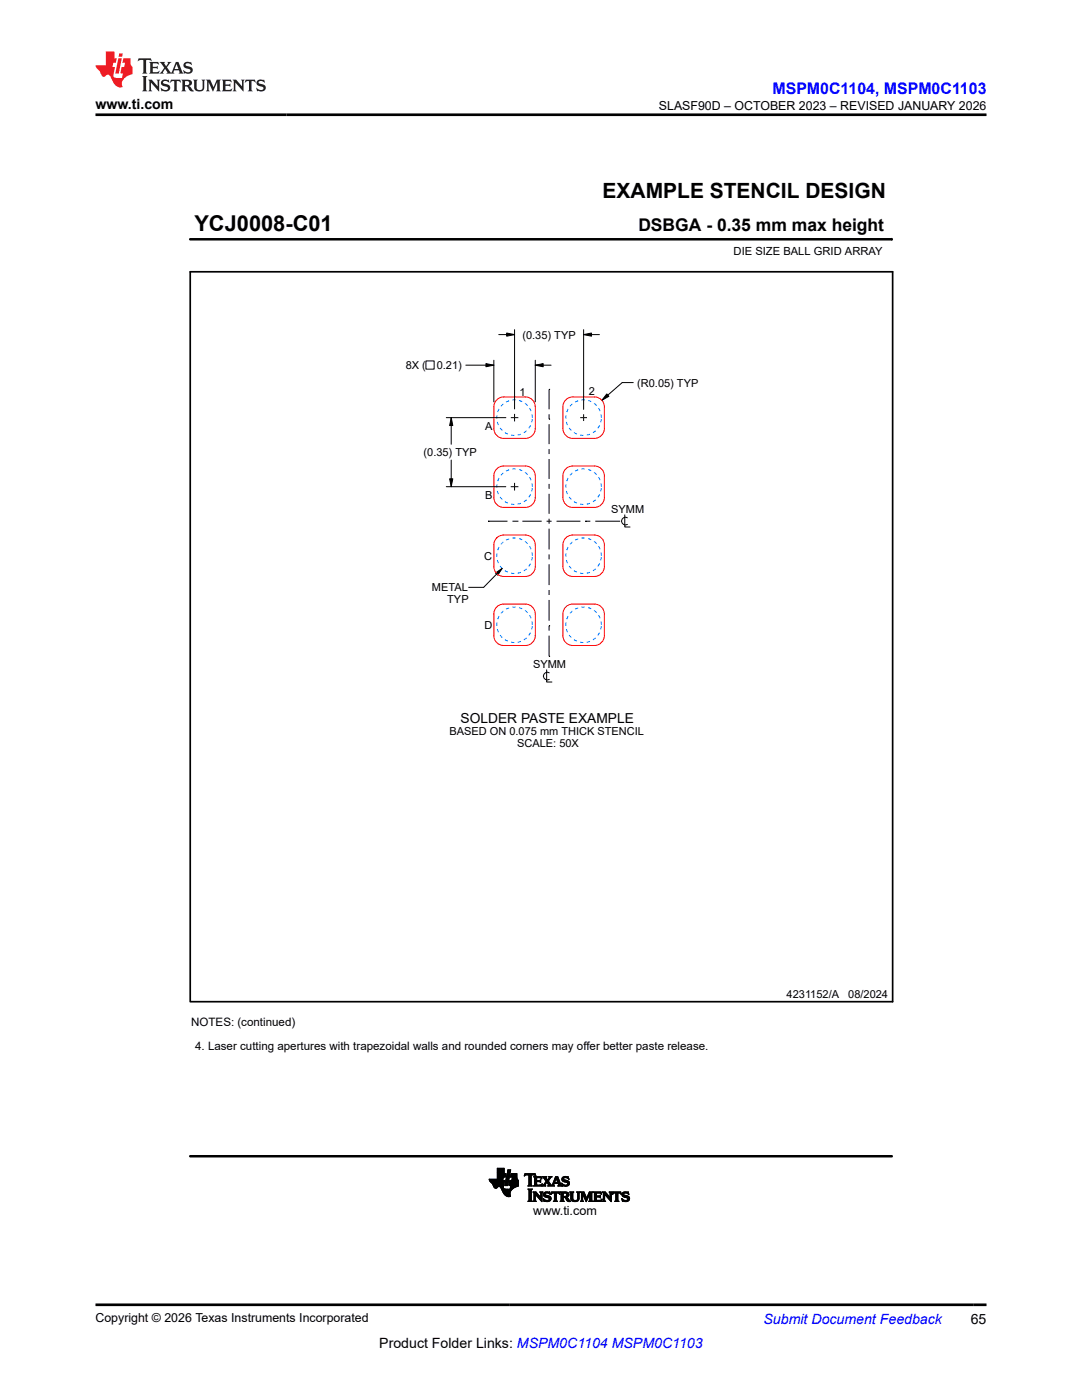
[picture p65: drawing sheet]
<svg xmlns="http://www.w3.org/2000/svg" width="216mm" height="279mm" viewBox="0 0 216 279" stroke-linecap="round" stroke-linejoin="round" font-family="sans-serif">
<defs><g id="words">
<text font-size="4.4" x="38.8" y="46.2">YCJ0008-C01</text>
<text font-size="4.2" x="120.2" y="39.5">EXAMPLE STENCIL DESIGN</text>
<text font-size="3.5" x="127.4" y="46.2">DSBGA - 0.35 mm max height</text>
<text font-size="3.2" fill="#00f" x="154.1" y="18.7">MSPM0C1104, MSPM0C1103</text>
<g font-size="2.8">
<text x="19" y="21.8">www.ti.com</text>
<text x="75.7" y="269">Product Folder Links: MSPM0C1104 MSPM0C1103</text>
<text x="193.7" y="264.2">65</text>
</g>
<text font-size="2.8" fill="#00f" x="152.4" y="264.2">Submit Document Feedback</text>
<text font-size="2.7" x="91.9" y="144.2">SOLDER PASTE EXAMPLE</text>
<g font-size="2.5">
<text x="131.5" y="21.9">SLASF90D – OCTOBER 2023 – REVISED JANUARY 2026</text>
<text x="106.4" y="242.5">www.ti.com</text>
<text x="19" y="263.9">Copyright © 2026 Texas Instruments Incorporated</text>
</g>
<g font-size="2.3">
<text x="38.2" y="204.7">NOTES: (continued)</text>
<text x="38.9" y="209.6">4. Laser cutting apertures with trapezoidal walls and rounded corners may offer better paste release.</text>
</g>
<g font-size="2.2">
<text x="146.4" y="50.9">DIE SIZE BALL GRID ARRAY</text>
<text x="104.3" y="67.6">(0.35) TYP</text>
<text x="81" y="73.7">8X (</text>
<text x="87.2" y="73.7">0.21)</text>
<text x="127.1" y="77.1">(R0.05) TYP</text>
<text x="103.7" y="79.1">1</text>
<text x="117.5" y="78.9">2</text>
<text x="96.8" y="85.9">A</text>
<text x="84.5" y="91">(0.35) TYP</text>
<text x="96.8" y="99.5">B</text>
<text x="122" y="102.4">SYMM</text>
<text x="96.6" y="111.7">C</text>
<text x="86.2" y="118">METAL</text>
<text x="89.2" y="120.4">TYP</text>
<text x="96.7" y="125.6">D</text>
<text x="106.4" y="133.4">SYMM</text>
<text x="89.7" y="146.7">BASED ON 0.075 mm THICK STENCIL</text>
<text x="103.2" y="149">SCALE: 50X</text>
<text x="157" y="199.1">4231152/A</text>
<text x="169.3" y="199.1">08/2024</text>
</g>
</g></defs>
<g fill="none" stroke="#000" stroke-width=".2">
<path d="M37.9 47.8h140.1M178 47.6v.4M85 72h1.6v1.7h-1.6zM92.9 72.9h5.6M97 72.6l1.5 .3-1.5 .3zM98.5 71.9v8.3M99.5 66.8h3.2M101.1 66.5l1.6 .3-1.6 .3zM102.7 65.8v15.8M106.8 72.9l1.6-.3v.6zM106.8 71.9v8.3M106.8 72.9h3.2"/>
<path d="M109.6 77.7h.1M109.6 77.7v4M116.5 66.8l1.5-.3v.6zM116.5 65.8v15.9M116.5 66.8h3.1M121.1 78.6l.4 .5-1.4 .8zM126.4 76.4h-2.2l-4.1 3.5M89.1 97.1h11.8M89.1 83.4h11.8M89.7 95.6h.6l-.3 1.5zM90 83.4l.3 1.5h-.6zM90 83.4v5.3"/>
<path d="M90 91.8v5.3M101.9 97.1h1.5M101.9 83.4h1.5M102.7 82.6v1.5M102.7 96.4v1.5M109.6 83.7h.1M109.6 82.7v1M109.6 84.7v3.9M109.6 89.6v1M109.6 91.6v4M109.6 96.6v1M109.6 98.6v3.9"/>
<path d="M115.8 83.4h1.3M116.5 82.7v1.3M97.4 104h.1M97.4 104h3.9M98.9 114.3l1.3-.9-.9 1.4zM100.2 113.4l-3.7 3.8h-3M102.3 104h.9M103.2 104h.1M104.2 104h3.9M109.1 104h1M109.6 103.5v1M109.6 105.5v4.2"/>
<path d="M109.6 110.6v1M109.6 112.6v4.2M109.6 117.8v.9M109.6 119.7v4.2M111.1 104h4.7M116.8 104h.1M116.8 104h1M118.8 104h4.7M123.5 104h.1M124.7 102.7v2.5h1M125.2 103.3a.77 .77 0 0 0-1.2 .7 .77 .77 0 0 0 1.2 .7M109.1 133.7v2.4h1"/>
<path d="M109.6 124.9h.1M109.6 131h.1M109.6 124.9v1M109.6 126.8v4.2M109.6 134.3a.77 .77 0 0 0-1.2 .6 .77 .77 0 0 0 1.2 .7M97.6 235.4h2.7M97.6 235.5h2.7M97.7 235.6h2.6M97.7 235.6h3l-.3 1.2M97.7 235.7h3M97.8 235.8h2.9M97.8 235.8h2.8"/>
<path d="M97.9 235.9h2.7M98 236h2.6M98.1 236.1h2.5M98.2 236.2h2.4M98.3 236.3h2.3M98.3 236.3h2.2M98.3 236.4h2.2M98.4 236.4h2.1M98.4 236.5h2.1M98.4 236.6h2.1M98.5 236.7h2M98.5 236.8h2"/>
<path d="M98.5 236.8h.9M98.6 236.9h.7M98.6 237h.6M98.7 237.1h.4M98.8 237.1h.3M99.2 235.3h1.1M99.2 235.3h1.2M99.2 235.2h1.2M99.2 235.1h1.2M99.2 235h1.2M99.2 234.2h1.8l-.2 .7h-1.6M99.2 234.9h1.6"/>
<path d="M99.2 234.8h1.6M99.2 234.8h1.7M99.2 234.7h1.7M99.2 234.6h1.7M99.2 234.5h1.7M99.2 234.4h1.7M99.2 234.3h1.7M99.2 234.3h1.8M99.2 234.1h1.4M99.2 234h1.4M99.2 233.9h1.4M99.2 233.8h1.4"/>
<path d="M99.2 233.7h1.4M99.2 233.6h1.4M99.2 233.5h1.4M99.2 233.4h1.4M99.2 233.3h1.4M99.2 233.2h1.4M99.7 236.8h.7M99.8 236.9h.6M99.9 236.9h.5M99.9 237h.5M99.9 237.1h.5M100 237.1h.5"/>
<path d="M100 237.2h.5M100 237.3h.6M100.1 237.3h.9M100.1 237.4h2.1M100.1 237.4h2M100.2 237.5h1.8M100.2 237.6h1.8M100.2 237.6h1.7M100.3 237.7h1.6M100.3 237.8h1.6M100.3 237.8h1.5M100.3 235.4l-2.7-.1 1.1 1.8h.3l.4-.3 .4 .1 .8 1.4 .6 .5 .7-.1-.1-.8 .6-.7"/>
<path d="M100.3 237.9h1.5M100.4 237.9h1.4M100.4 238h1.4M100.4 234.9l-.1 .7M100.4 236.8l.1 .3 .2 .2h1.5M100.4 238.1h1.4M100.5 238.1h1.3M100.5 238.2h1.3M100.6 238.3h1.2M100.6 234.2v-1.1h-1.4v2.2M100.7 238.4h1.1M100.7 236.6h.6"/>
<path d="M100.8 236.5h.5M100.8 236.4h.5M100.8 238.5h1M100.8 236.3h.5M100.8 236.3h.6M100.8 236.2h.6M100.8 236.1h.6M100.9 236h.5M100.9 238.6h.9M100.9 235.9h.5M100.9 235.8h.5M100.9 235.8h.6"/>
<path d="M100.9 235.7h.6M100.9 235.6h.6M101 235.5h.5M101 235.4h.5M101 235.3h.5M101 235.3h.6M101 235.2h.6M101 235.1h.6M101 238.7h.9M101.1 235h.5M101.1 234.9h.5M101.1 234.8h.5"/>
<path d="M101.1 234.8h.6M101.1 234.7h.6M101.1 234.6h.6M101.2 234.5h.5M101.2 234.4h.5M101.2 238.8h.6M101.2 234.3h.5M101.2 234.2h.6l-.5 2.4h-.6zM101.3 233.9h.5M101.3 233.8h.5M101.3 233.7h.6M101.3 233.6h.6"/>
<path d="M101.3 233.5h.6M101.4 233.5h.5l-.1 .5h-.6zM101.5 238.8h.1M101.6 236.5h1.9M101.6 236.4h1.9M101.6 236.4v.2h.3l-.1 .7M101.6 236.4h1.8M101.6 236.6h1.8M101.6 236.3h1.9M101.6 236.3v.1M101.6 236.3h1.8M101.6 236.2h1.8"/>
<path d="M101.6 236.1h1.9M101.6 236h1.9M101.7 235.9h1.7M101.7 235.9h1.8M101.7 235.8h1.8M101.7 235.7h1.7M101.8 237.3h.5M101.8 237.2h.6M101.8 237.1h.7M101.8 237.1h.8M101.8 237h.9M101.9 236.9h.9"/>
<path d="M101.9 234.9h1.2M101.9 236.9h1M101.9 234.8h1.2M101.9 236.8h1.2M101.9 236.8h1.4M101.9 234.7h1.2M101.9 236.7h1.5M101.9 234.6h1.2M101.9 236.6h1.5M101.9 234.5h1.2M102 234.4h1.1M102 234.3h1.1"/>
<path d="M102.1 235.6h1.3M102.1 235.5h1.3M102.2 235.4h1.1M102.2 235.3h1M102.2 235.2h1M102.2 235.1h1M102.2 235.1h.9M102.2 235h.9M102.3 234.9l-.2 .7M103.1 234.9h-1.2l.1-.7h1.1l.1 .9 .3 .5v1.1M103.4 236.7l-1 .5M103.4 235.6h-1.7l-.1 .7"/>
<path d="M104.6 234.6h.1M104.6 234.5h.2M104.7 234.5h2.2M104.7 234.4h2.1M104.7 234.3h2.1M105.4 236.7h.8M105.4 234.5l.1 .1M105.4 234.5l-.8 .2 .2-.5h2l.1 .5-.5-.2-.4 .1M105.4 237.4h.8M105.5 239.7h.6M105.5 236.6h.5M105.5 234.5h.5"/>
<path d="M105.5 237.5h.5M105.5 236.5h.5M105.5 236.4l-.1 .3M105.5 236.4h.5M105.5 236.3h.5M105.5 236.2h.5M105.5 236.1h.5M105.5 236h.5M105.5 235.9h.5M105.5 235.8h.5M105.5 235.7h.5M105.5 235.6h.5"/>
<path d="M105.5 235.5h.5M105.5 235.4h.5M105.5 235.3h.5M105.5 235.2h.5M105.5 235.1h.5M105.5 235h.5M105.5 234.9h.5M105.5 234.8h.5M105.5 234.7h.5M105.5 234.6h.5M105.5 234.6v1.8M105.6 239.6h.4"/>
<path d="M105.6 237.5h.4M105.6 239.5l-.2 .2h.8M105.6 239.4h.4M105.6 239.3h.4M105.6 239.2h.4M105.6 239.1h.4M105.6 239h.4M105.6 238.9h.4M105.6 238.8h.4M105.6 238.7h.4M105.6 238.6h.4M105.6 238.5h.4"/>
<path d="M105.6 238.4h.4M105.6 238.3h.4M105.6 238.2h.4M105.6 238.1h.4M105.6 238h.4M105.6 237.9h.4M105.6 237.8h.4M105.6 237.7h.4M105.6 237.6h.4M106 234.6v1.8M106 236.4l.2 .3M106 239.5h-.4v-1.9l-.2-.3h.8l-.2 .3v1.9l.2 .3-.8-.1"/>
<path d="M106.4 237.9h.5M106.5 238h.5M106.5 236.7h1.6M106.5 239.7h.4M106.5 238.1h.6M106.5 239.6h.3M106.6 234.9h1.4M106.6 239.5h.2l.2 .3-.6-.1M106.6 239.4h.2M106.6 239.3h.2M106.6 239.2h.2M106.6 239.1h.2"/>
<path d="M106.6 239h.2M106.6 238.9h.2M106.6 238.8h.2M106.6 238.7h.2M106.6 238.6h.2M106.6 238.5h.2M106.6 238.4h.2M106.6 238.3h.7M106.6 238.2h.7M106.6 238.2h.6M106.6 236.6h1.5M106.7 235h1.3"/>
<path d="M106.7 236.5h.4M106.7 235.1h.4M106.7 236.4l-.2 .3M106.7 235.6h.9l.3-.2v.6l-.3-.2-.9 .1M106.7 236.4h.4M106.7 236.3h.4M106.7 236.2h.4M106.7 236.1h.4M106.7 236h.4M106.7 235.8h1.2M106.7 235.7h1.2M106.7 235.5h.4"/>
<path d="M106.7 235.4h.4M106.7 235.3h.4M106.7 235.2h.4M106.7 234.5h.2M106.8 239.5v-1.1l1.4 1.4v-1.7l.1-.2h-.6l.2 .2v.9l-1-1.1h-.5l.2 .2v1.4l-.2 .2h.6M106.8 234.6h.1M106.9 238.4h.5M106.9 238.5h.6M107 238.6h.6M107.1 236.4v.1h.6l.5-.2-.2 .4h-1.5M107.1 235.2l.1-.2h.5l.4 .3M107.1 235.2v.4"/>
<path d="M107.1 235.8v.6M107.1 238.7h.5M107.2 238.8h.5M107.3 238.9h.5M107.3 238.9h.9M107.4 239h.8M107.5 239.1h.7M107.6 239.2h.6M107.6 239.3h.6M107.7 235.6h.2M107.7 239.4h.5M107.7 237.9h.6"/>
<path d="M107.7 235.9h.2M107.8 236.5h.3M107.8 239.5h.4M107.8 235.5h.1M107.8 236h.1M107.8 235.1h.3M107.8 238h.4M107.9 239.6h.3M107.9 238.1h.3M107.9 238.2h.3M107.9 238.9h.3M107.9 238.8h.3"/>
<path d="M107.9 238.7h.3M107.9 238.6h.3M107.9 238.5h.3M107.9 238.4h.3M107.9 238.3h.3M108 239.7h.2M108 235.2h.1M108 236.4h.2M108.1 235.2h.1M108.1 235.3l-.1-.5h-1.5l.2 .3v1.3M108.1 236.3h.1M108.2 236.7h.7"/>
<path d="M108.3 234.9h.7M108.4 236.6h.3M108.4 235h.6M108.4 239.3h.2M108.4 239.4h.3M108.4 238.4h.4M108.4 238.3h.4M108.4 238.5h.5M108.5 239.5h.3M108.5 238.2h.3M108.5 236.5h.3M108.5 238.6h.8"/>
<path d="M108.5 235.1h.5M108.5 239.6h.6M108.5 238.2h.4M108.5 239.7h1.3M108.5 238.7h1.1M108.5 236.4h.3M108.5 239.7h.1M108.5 235.2h.5M108.6 238.1h1.2M108.6 236.3h.3M108.6 238.8h1.2M108.6 235.2h.5"/>
<path d="M108.7 238h1M108.7 236.2h.2M108.7 235.3h.5M108.7 236.1h.3M108.7 238.9h1.2M108.7 235.4h.5M108.8 236h.2M108.8 235.5h.7M108.8 239.7h.8M108.8 237.9h.6M108.8 236h.8M108.8 235.6h.7"/>
<path d="M108.9 236.7l-.2-.2 .4-.6 .4 .6-.2 .2M108.9 235.9h.6M108.9 235.7h.5M109 235.8h.5M109 235.8l-.6 .7-.2 .2M109 238.9h.9M109.2 236h.5M109.2 236.1h.5M109.3 239.6h.5M109.3 236.2h.5M109.3 236.7h1.3M109.3 235.4h.3"/>
<path d="M109.4 236.3h.4M109.4 239h.5M109.4 235.3h.3M109.4 235.7l.8-.9h-.7l.1 .2-.3 .5-.3-.5 .1-.2h-.9l.8 1M109.4 235.7l.7 .9 .8-1.8h.4l.6 1.6 .2 .3M109.4 236.4h.5M109.5 235.2h.2M109.5 238.2h.3M109.5 236.5h.5M109.5 236.6h.5M109.5 239.5h.4M109.5 235.2h.3"/>
<path d="M109.5 239.1h.5M109.6 234.9h.5M109.6 239.4h.3M109.6 235.1h.3M109.6 239.2h.4M109.6 239.3h.4M109.6 237.9h.1M109.6 235h.3M109.6 238.2h.2M109.7 238.3h.1M109.8 238.4l-.6-.3-.4 .2 .1 .2 .9 .3 .2 .4M109.8 238.4l-.1-.5-1 .1-.2 .3v.4l1 .4 .1 .3-.5 .2-.7-.4 .1 .6h.6l.6-.1 .3-.5"/>
<path d="M109.9 238.4l.3-.3h.4v1.4l-.2 .2h.8M109.9 238.4l.2-.5h1.5l.1 .5M109.9 238.3h.1M110 238.2h.1M110 238.2h.2M110 238.1h1.7M110 238h1.6M110.1 237.9h1.5M110.1 236.6h.4M110.2 236.5h.3M110.2 236.4h.3M110.3 236.3h.2"/>
<path d="M110.3 236.2h1.5M110.4 236.1h1.4M110.4 236h1.4M110.4 236h1.3M110.5 235.9h.2M110.5 235.8h.2M110.5 236.4l.1 .3M110.5 235.7h.3M110.6 235.6h.2M110.6 239.7h.5M110.6 236.2l-.1 .2M110.6 235.5h.2"/>
<path d="M110.6 239.6h.4M110.6 238.2h.4M110.6 239.5h.4M110.6 239.4h.4M110.6 239.3h.4M110.6 239.2h.4M110.6 239.1h.4M110.6 239h.4M110.6 238.9h.4M110.6 238.8h.4M110.6 238.7h.4M110.6 238.6h.4"/>
<path d="M110.6 238.5h.4M110.6 238.4h.4M110.6 238.3h.4M110.6 235.4h.3M110.7 235.3h.2M110.7 236l.3-.9 .3 .9M110.7 235.2h.2M110.7 235.2h.7M110.8 235.1h.6M110.8 235h.6M110.8 234.9h.5M111 235.2h.5"/>
<path d="M111.1 235.3h.4M111.1 235.4h.4M111.1 235.5h.5M111.2 235.6h.4M111.2 235.7h.4M111.2 235.8h.5M111.2 235.9h.5M111.3 236.7h.8M111.4 236.2v.2M111.4 236.3h.5M111.4 236.4h.5M111.4 236.4l-.1 .3"/>
<path d="M111.5 238.2h.2M111.5 236.6h.5M111.5 236.5h.4M111.6 238.2h.1M111.7 238.3h.1M111.7 238.4l-.3-.3h-.4v1.4l.2 .3-.8-.1M111.8 239.7l.8 .1-.2-.3v-.5h.2l.7 .7 .6 .1M111.8 237.9h1.2M111.9 238h1.4M111.9 239.7h.5M112 238.1h1.4M112 239.6h.4"/>
<path d="M112 239.5h.4M112 239.4h.4M112 239.3h.4M112 239.2h.4M112 239.1h.4M112 239h.4M112 238.9h1.1M112 238.9h1.2M112 238.8h1.4M112 238.7h.4M112 238.6h.4M112 238.5h.4"/>
<path d="M112 238.4h.4M112 238.3h.4M112 238.2h.4M112.1 236.2h.1M112.1 236.1h.1M112.1 236.3h.2M112.1 235.3h.4M112.1 235.4h.4M112.1 235.2h.4M112.1 236.4h.3M112.1 235.5h.7M112.2 236.5h.4"/>
<path d="M112.2 235.6h1M112.2 236.6h1.3M112.2 235.1h.4M112.2 236.7h.1M112.2 235.7h1.2M112.2 235h1.2M112.4 235.8h1.1M112.4 234.9h1M112.4 238.3l.1-.2 .5 .1v.4l-.3 .2M112.4 238.3v.5h.3M112.4 236.7h.9M112.6 235.9h1"/>
<path d="M112.6 234.8h.4M112.7 236.7h.3M112.8 239h.5M112.9 239.1h.4M112.9 239.2h.5M113 239.3h.4M113 236h.6M113 238.2h.5M113 238.7h.4M113 239.4h.5M113 238.9l.9 .9M113 238.9l.5-.3-.1-.6-.5-.1h-1.1l.2 .2v1.4l-.2 .2h.8"/>
<path d="M113 238.9h.1M113 239.5h.6M113 238.6h.5M113.1 236.5h.4M113.1 238.5h.4M113.1 238.3h.4M113.1 235.1h.3M113.1 238.4h.4M113.1 239.6h.5M113.2 239.7h.5M113.2 236h.4M113.2 236.4h.4"/>
<path d="M113.3 236.1h.3M113.3 236.3h.3M113.3 235.2h.2M113.3 236.2h.3M113.3 239.7h.6M113.4 235.2h.1M113.5 235.3h.1M113.5 235.3l-.1-.5h-.8l-.4 .2-.1 .3 .1 .3 .9 .4 .2 .3-.2 .2h-.3l-.7-.4 .1 .6h.9l.4-.2 .1-.6-.6-.3M113.5 235.3l-.5-.2h-.5v.3l.6 .2M113.7 237.9h.8M113.8 238h.6M113.9 238.1h.4"/>
<path d="M113.9 239.1h.4M113.9 239h.4M113.9 238.9h.4M113.9 238.8h.4M113.9 238.7h.4M113.9 238.6h.4M113.9 238.5h.4M113.9 238.4h.4M113.9 238.3h.4M113.9 238.2h.4M113.9 239.2h.4M113.9 239.3h.4"/>
<path d="M113.9 239.4h.4M114 239.5h.4M114 239.6h.6M114.1 239.7h1.2M114.3 239.1v-1l.2-.2h-.8l.2 .2v1.1M114.3 239.1l.1 .4 .4 .1 .4-.1 .1-.4M114.3 239.7h.9M115 239.6h.4M115.1 237.9h.6M115.2 239.5h.3M115.2 238h.4M115.2 239.4h.3"/>
<path d="M115.3 239.3h.2M115.3 238.1h.3M115.3 239.2h.2M115.3 239.1v-1l-.2-.2h.6l-.2 .2v1M115.3 239.1h.2M115.3 239h.2M115.3 238.9h.2M115.3 238.8h.2M115.3 238.7h.2M115.3 238.6h.2M115.3 238.5h.2M115.3 238.4h.2"/>
<path d="M115.3 238.3h.2M115.3 238.2h.2M115.5 239.1l-.1 .5-.6 .2-.7-.1-.2-.5M115.8 239.7h.6M115.8 237.9h.7M115.9 238h.7M116 239.7h.3M116 238.1h.6M116 239.6h.3M116 239.5h.3M116 239.4h.3M116 239.3h.3"/>
<path d="M116 239.2h.3M116 239.1h.3M116 239h.3M116 238.9h.3M116 238.8h.3M116 238.7h.3M116 238.6h.3M116 238.5h.3M116 238.4h.3M116 238.3h.7M116 238.2h.7M116 238.2h.6"/>
<path d="M116.3 238.4h.5M116.4 238.5h.4M116.4 238.6h.4M116.4 238.7h.5M116.5 238.8h.4M116.5 238.9h.5M116.6 238.9h.4M116.6 239h.4M116.6 239.1h.7M116.7 239.2h.6M116.7 239.3h.5M116.8 239.4h.4"/>
<path d="M116.8 239.5h.3M116.8 239.6h.3M116.9 239.7h.2M116.9 239.7h.1M117.1 239h.2M117.1 238.9h.3M117.2 238.9h.2M117.2 238.8h.2M117.3 238.7h.2M117.3 238.6h.2M117.3 238.5h.3M117.4 238.4h.2"/>
<path d="M117.4 238.3h.7M117.4 238.2h.7M117.5 238.2h.6M117.5 239.7l.8 .1-.2-.3v-1.4l.2-.2h-.7l-.5 1.2-.6-1.2h-.7l.2 .2v1.4l-.2 .3h.6l-.1-.3v-1.2l.6 1.5 .8-1.5v1.2l-.2 .2h.8M117.5 238.1h.6M117.6 238h.6M117.6 237.9h.7M117.6 239.7h.5M117.7 239.6h.4M117.7 239.5h.4M117.7 239.4h.4M117.7 239.3h.4"/>
<path d="M117.7 239.2h.4M117.7 239.1h.4M117.7 239h.4M117.7 238.9h.4M117.7 238.8h.4M117.7 238.7h.4M117.7 238.6h.4M117.7 238.5h.4M117.7 238.4h.4M118.4 237.9h1.5M118.5 238h1.4M118.6 239.7h1.4"/>
<path d="M118.6 238.1h1.4M118.6 239.6h1.5M118.6 239.5h.4M118.6 238.2h.4M118.6 239.4h.4M118.6 239.3h.4M118.6 239.2h.4M118.6 239.1h.4M118.6 239h.4M118.6 238.9h.4M118.6 238.9h1.2M118.6 238.8h1.2"/>
<path d="M118.6 238.7h1.2M118.6 238.6h.4M118.6 238.5h.4M118.6 238.4h.4M118.6 238.3h.4M119.5 238.7l.3-.2v.5l-.8-.1v.6l.2 .1M119.7 238.9h.1M119.7 238.6h.1M119.8 238.2h.2M119.9 239.5h.2M119.9 238.2h.1M120 238.3h.1"/>
<path d="M120 238.3l-.1-.4h-1.5l.2 .2v1.4l-.2 .2h1.6M120 238.3l-.3-.2h-.6l-.1 .6M120 239.4h.1M120.1 239.3l-.5 .3M120.1 239.3l-.1 .5-1.6-.1M120.1 239.3h.1M120.2 237.9h.6M120.3 238h.6M120.3 239.7h.4M120.4 238.1h.5M120.4 239.6h.3M120.4 238.2h.6"/>
<path d="M120.4 239.5h.2l.2 .3-.6-.1M120.4 239.4h.2M120.4 239.3h.2M120.4 239.2h.2M120.4 239.1h.2M120.4 239h.2M120.4 238.9h.2M120.4 238.8h.2M120.4 238.7h.2M120.4 238.6h.2M120.4 238.5h.2M120.4 238.4h.2"/>
<path d="M120.4 238.3h.8M120.4 238.2h.7M120.6 238.4v1.1M120.7 238.4l1.3 1.4v-1.7l.2-.2h-.6l.1 .2v.9l-.9-1.1h-.6l.2 .2v1.4l-.2 .2h.6M120.7 238.4h.5M120.8 238.5h.5M120.9 238.6h.5M120.9 238.7h.6M121 238.8h.6M121.1 238.9h.5M121.2 238.9h.8M121.2 239h.8"/>
<path d="M121.3 239.1h.7M121.4 239.2h.6M121.5 239.3h.5M121.6 239.4h.4M121.6 237.9h.6M121.6 239.5h.4M121.7 238h.4M121.7 239.6h.3M121.7 238.1h.3M121.7 238.9h.3M121.7 238.8h.3M121.7 238.7h.3"/>
<path d="M121.7 238.6h.3M121.7 238.5h.3M121.7 238.4h.3M121.7 238.3h.3M121.7 238.2h.3M121.8 239.7h.2M121.9 239.7h.1M122.2 238.4l.1-.5h1.6l.1 .5M122.2 238.3h.1M122.2 238.2h.2M122.2 238.2h.3M122.3 238.1h1.6"/>
<path d="M122.3 238h1.6M122.3 237.9h1.6M122.8 239.7h.5M122.9 239.6h.4M122.9 238.2h.4M122.9 238.2v1.3l-.2 .2h.8M122.9 239.5h.4M122.9 239.4h.4M122.9 239.3h.4M122.9 239.2h.4M122.9 239.1h.4M122.9 239h.4"/>
<path d="M122.9 238.9h.4M122.9 238.8h.4M122.9 238.7h.4M122.9 238.6h.4M122.9 238.5h.4M122.9 238.4h.4M122.9 238.3h.4M123.3 238.2l-.7-.1-.4 .3M123.7 238.2h.2M123.8 238.2h.2M123.9 238.3h.1M124 238.4l-.3-.3h-.4v1.4l.2 .3-.8-.1"/>
<path d="M124.1 239.3h.1M124.1 239.4h.2M124.1 238.4h.4M124.1 238.3h.4M124.1 238.5h.5M124.1 239.5h.4M124.1 238.2h.4M124.1 238.6h.8M124.2 239.6h.6M124.2 238.2h.3M124.2 239.7h1.2M124.2 238.7h1.1"/>
<path d="M124.2 239.7h.1M124.2 238.1h1.2M124.3 238.8h1.1M124.3 238h1.1M124.4 238.9h1.1M124.5 239.7h.8M124.5 237.9h.6M124.7 238.9h.9M125 239.6h.5M125 239h.6M125.1 238.2h.3M125.2 239.5h.4"/>
<path d="M125.2 239.1h.4M125.2 239.4h.4M125.3 239.2h.3M125.3 239.3h.3M125.3 237.9h.1M125.3 238.2h.2M125.4 238.3h.1M125.5 238.4l-.6-.3-.4 .2 .1 .2 .8 .3 .2 .4M125.5 238.4l-.1-.5-1 .1-.3 .3 .1 .4 1 .4v.3l-.5 .2-.6-.4 .1 .6h.6l.6-.1 .2-.5"/>
</g>
<path d="M97 72.6l1.5 .3-1.5 .3zM101.1 66.5l1.6 .3-1.6 .3zM106.8 72.9l1.6-.3v.6zM116.5 66.8l1.5-.3v.6zM121.1 78.6l.4 .5-1.4 .8zM90 83.4l.3 1.5h-.6zM89.7 95.6h.6l-.3 1.5zM98.9 114.3l1.3-.9-.9 1.4z" fill="#000"/>
<path d="M38 54.2h140.1v145.7h-140.1z" fill="none" stroke="#000" stroke-width=".34"/>
<path d="M37.9 47.8h140.1M37.9 230.8h140.1" fill="none" stroke="#000" stroke-width=".5"/>
<path d="M99.1 79.8l.9-.5 .5-.1h4.3a1.97 1.97 0 0 1 2 2v4.3a1.97 1.97 0 0 1-2 2h-4.3a1.97 1.97 0 0 1-2-2v-4.3l.1-.5zM112.9 79.8l.9-.5 .5-.1h4.3a1.97 1.97 0 0 1 2 2v4.3a1.97 1.97 0 0 1-2 2h-4.3a1.97 1.97 0 0 1-2-2v-4.3l.1-.5zM98.5 99.3v-4.3a1.97 1.97 0 0 1 2-2h4.3a1.97 1.97 0 0 1 2 2v4.3a1.97 1.97 0 0 1-2 2h-4.3a1.97 1.97 0 0 1-2-2M112.3 99.3v-4.3a1.97 1.97 0 0 1 2-2h4.3a1.97 1.97 0 0 1 2 2v4.3a1.97 1.97 0 0 1-2 2h-4.3a1.97 1.97 0 0 1-2-2M99.1 107.4l1-.6h4.7a1.97 1.97 0 0 1 2 1.9v4.4a1.97 1.97 0 0 1-2 1.9h-4.3a1.97 1.97 0 0 1-2-1.9v-4.4a1.97 1.97 0 0 1 .6-1.3zM112.9 107.4l.9-.6h.5h4.3a1.97 1.97 0 0 1 2 1.9v4.4a1.97 1.97 0 0 1-2 1.9h-4.3a1.97 1.97 0 0 1-2-1.9v-4.4l.1-.5zM99.1 121.1l.9-.5h.5h4.3a1.97 1.97 0 0 1 2 1.9v4.4a1.97 1.97 0 0 1-2 1.9h-4.3a1.97 1.97 0 0 1-2-1.9v-4.4l.1-.5zM112.9 121.1l.9-.5h.5h4.3a1.97 1.97 0 0 1 2 1.9v4.4a1.97 1.97 0 0 1-2 1.9h-4.3a1.97 1.97 0 0 1-2-1.9v-4.4l.1-.5z" fill="none" stroke="#f00" stroke-width=".2"/>
<g fill="none" stroke="#0080ff" stroke-width=".2" stroke-dasharray=".7 .7" stroke-linecap="butt">
<circle cx="102.7" cy="97.1" r="3.5"/>
<circle cx="102.7" cy="83.4" r="3.5"/>
<circle cx="116.5" cy="83.4" r="3.5"/>
<circle cx="116.5" cy="97.1" r="3.5"/>
<circle cx="102.7" cy="110.9" r="3.5"/>
<circle cx="116.5" cy="110.9" r="3.5"/>
<circle cx="102.7" cy="124.7" r="3.5"/>
<circle cx="116.5" cy="124.7" r="3.5"/>
</g>
<path d="M27.7 11.6l-.2 .6 .5-.2h.6v.1v2.2l-.2 .4h1l-.2-.4v-2.2v-.1h.5l.5 .2-.1-.6zM29.8 12.4l.2 .3v1.6l-.2 .4h1.9l.1-.6a1.08 1.08 0 0 1-1.3 .2v-.7h.6l.4 .2v-.7l-.4 .2h-.6v-.5l.2-.2a1 1 0 0 1 1 .3l-.1-.5zM31.8 12.4l1 1.1-1 1.2h.9l-.2-.2 .4-.8 .5 .8-.2 .2h1.6l-.2-.2 .1-.5h1l.1 .5-.1 .2h.9l-.2-.4-.8-1.9h-.5l-1 2.1-.8-1.1 .9-1h-.8l.2 .2-.5 .6-.3-.6 .1-.2zM35.2 12.8l.4 1h-.8zM36.8 12.5a.65 .65 0 0 0-.2 .7 .65 .65 0 0 0 .6 .5l.7 .1 .1 .3a.79 .79 0 0 1-.7 .4 .79 .79 0 0 1-.7-.5l.1 .7 .2-.1a.93 .93 0 0 0 1.1 0 .93 .93 0 0 0 .4-.9 1.46 1.46 0 0 0-1.2-.6l-.1-.3a1.09 1.09 0 0 1 1.2 .2l-.2-.6-.1 .1-.6-.2zM28.4 15.2l.2 .4v2.2l-.2 .4h1l-.2-.4v-2.2l.2-.4zM29.6 15.9l.2 .4v1.5l-.2 .4h.8l-.3-.4v-1.3l1.7 1.8v-2l.2-.4h-.8l.2 .2 .1 1.1-1.2-1.3zM32.3 16a.65 .65 0 0 0-.2 .8 .65 .65 0 0 0 .7 .4l.6 .2 .1 .2a.79 .79 0 0 1-.7 .4 .79 .79 0 0 1-.7-.5l.1 .7 .2-.1a.93 .93 0 0 0 1.1 .1 .93 .93 0 0 0 .4-1 1.46 1.46 0 0 0-1.2-.5l-.1-.4a1.09 1.09 0 0 1 1.2 .2l-.2-.6-.1 .1-.6-.1zM34.1 15.9l-.1 .6a.63 .63 0 0 1 .7-.3l.1 1.6-.3 .4h1l-.2-.4v-1.6a.66 .66 0 0 1 .8 .3l-.1-.6zM36.2 15.9l.2 .4v1.5l-.2 .4h.9l-.2-.2v-.7h.5l.1 .2a.79 .79 0 0 0 1.2 .6l-1-.9a.61 .61 0 0 0 .6-.6 .61 .61 0 0 0-.5-.7zM36.9 16.2h.2a.47 .47 0 0 1 .5 .1 .47 .47 0 0 1 .1 .5l-.2 .1-.6 .1zM38.5 15.9l.2 .2a2.27 2.27 0 0 0 .4 2 1.04 1.04 0 0 0 1.7-.7v-1.3l.2-.2h-.8l.2 .4v1.1a.6 .6 0 0 1-.6 .6 .6 .6 0 0 1-.6-.6v-1.1l.3-.4zM41.1 15.9l.2 .4v1.5l-.2 .4h.7l-.2-.4v-1.4l.9 1.9 .8-1.9v1.4l-.2 .4h1l-.3-.4v-1.5l.3-.4h-.8l-.7 1.5-.7-1.5zM44.3 15.9l.2 .4v1.5l-.2 .4h1.9l.1-.6a1.09 1.09 0 0 1-1.3 .2v-.7h.6l.4 .2v-.6l-.4 .2h-.6v-.6l.2-.1a1.01 1.01 0 0 1 1 .3l-.1-.6zM46.4 15.9l.3 .4v1.5l-.3 .4h.8l-.2-.4v-1.3l1.6 1.8v-2l.2-.4h-.7l.2 .2v1.1l-1.2-1.3zM49 15.9l-.1 .6a.63 .63 0 0 1 .8-.3v1.6l-.3 .4h1l-.2-.4v-1.6a.66 .66 0 0 1 .8 .3l-.1-.6zM51.4 16a.65 .65 0 0 0-.2 .8 .65 .65 0 0 0 .6 .4l.6 .2 .2 .2a.79 .79 0 0 1-.8 .4 .79 .79 0 0 1-.6-.5l.1 .7 .2-.1a.93 .93 0 0 0 1 .1 .93 .93 0 0 0 .5-1 1.46 1.46 0 0 0-1.3-.5l-.1-.4a1.09 1.09 0 0 1 1.3 .2l-.2-.6-.2 .1-.5-.1z" fill="#231f20"/>
<path d="M21.1 10.3v2.7h-2.1l.1 .4 .9 1a.95 .95 0 0 0 .9 .9 .59 .59 0 0 1 .6-.4 .59 .59 0 0 1 .5 .3l.4 .8a1.59 1.59 0 0 0 2.1 1.4 1.61 1.61 0 0 1 1-2.3l1-.3-.1-1.5a1.59 1.59 0 0 1-.4-1.7h-1.4l-.2 .9h.5l-.1 .9h-.5l-.2 .9v.3l.4 .1-.2 .9h-.6a.73 .73 0 0 1-1.1-.7l.3-1.5h-.5l.2-.9h.5l.2-.9h-.5v-1.3zM23.6 11.6l-.6 3.1h.7l.6-3.1zM23.8 10.7l-.1 .6h.7l.1-.6z" fill="#ed1c24"/>
<path d="M19 22.9h177.8M19 260.4h177.8" fill="none" stroke="#000" stroke-width=".53"/>
<use href="#words"/>
</svg>
